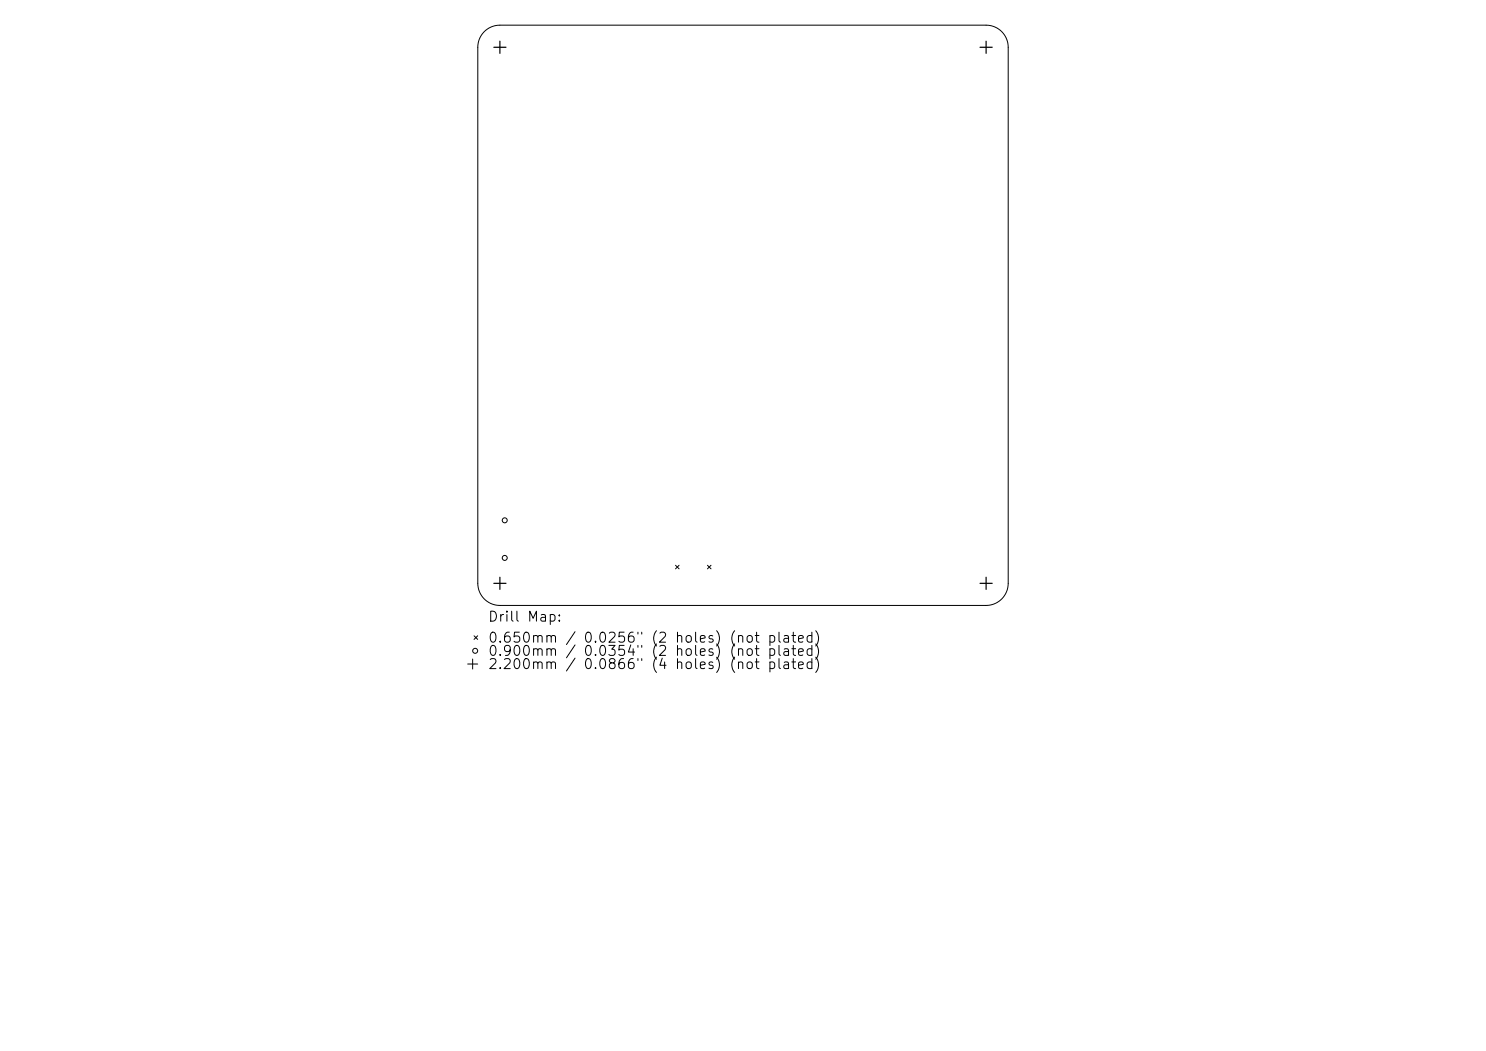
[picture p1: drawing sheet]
<svg xmlns="http://www.w3.org/2000/svg" width="297mm" height="210mm" viewBox="0 0 297 210" stroke-linecap="round" stroke-linejoin="round" font-family="sans-serif">
<defs><g id="words">
<g font-size="2">
<text x="97.4" y="124.7">Drill Map:</text>
<text x="97.4" y="128.9">0.650mm / 0.0256&quot; (2 holes) (not plated)</text>
<text x="97.4" y="131.6">0.900mm / 0.0354&quot; (2 holes) (not plated)</text>
<text x="97.4" y="134.2">2.200mm / 0.0866&quot; (4 holes) (not plated)</text>
</g>
</g></defs>
<g fill="none" stroke="#000" stroke-width=".2">
<path d="M96.8 6.3a4.4 4.4 0 0 1 3.1-1.3h97.2a4.4 4.4 0 0 1 4.4 4.4v107.2a4.4 4.4 0 0 1-4.4 4.4h-97.2a4.4 4.4 0 0 1-4.4-4.4v-107.2a4.4 4.4 0 0 1 1.3-3.1zM135 112.9l.7 .8M135.7 112.9l-.7 .8M141.4 112.9l.7 .8M142.1 112.9l-.7 .8M93.5 132.7h2M94.5 131.7v2M94.8 127l.7 .8M95.5 127l-.7 .8"/>
<circle cx="100.9" cy="104" r=".5"/>
<circle cx="100.9" cy="111.5" r=".5"/>
<circle cx="95" cy="130" r=".5"/>
</g>
<path d="M98.7 9.4h2.4M99.9 8.2v2.5M195.9 9.4h2.4M197.1 8.2v2.5M98.7 116.6h2.4M99.9 115.3v2.5M195.9 116.6h2.4M197.1 115.3v2.5" fill="none" stroke="#000" stroke-width=".24"/>
<use href="#words"/>
</svg>
